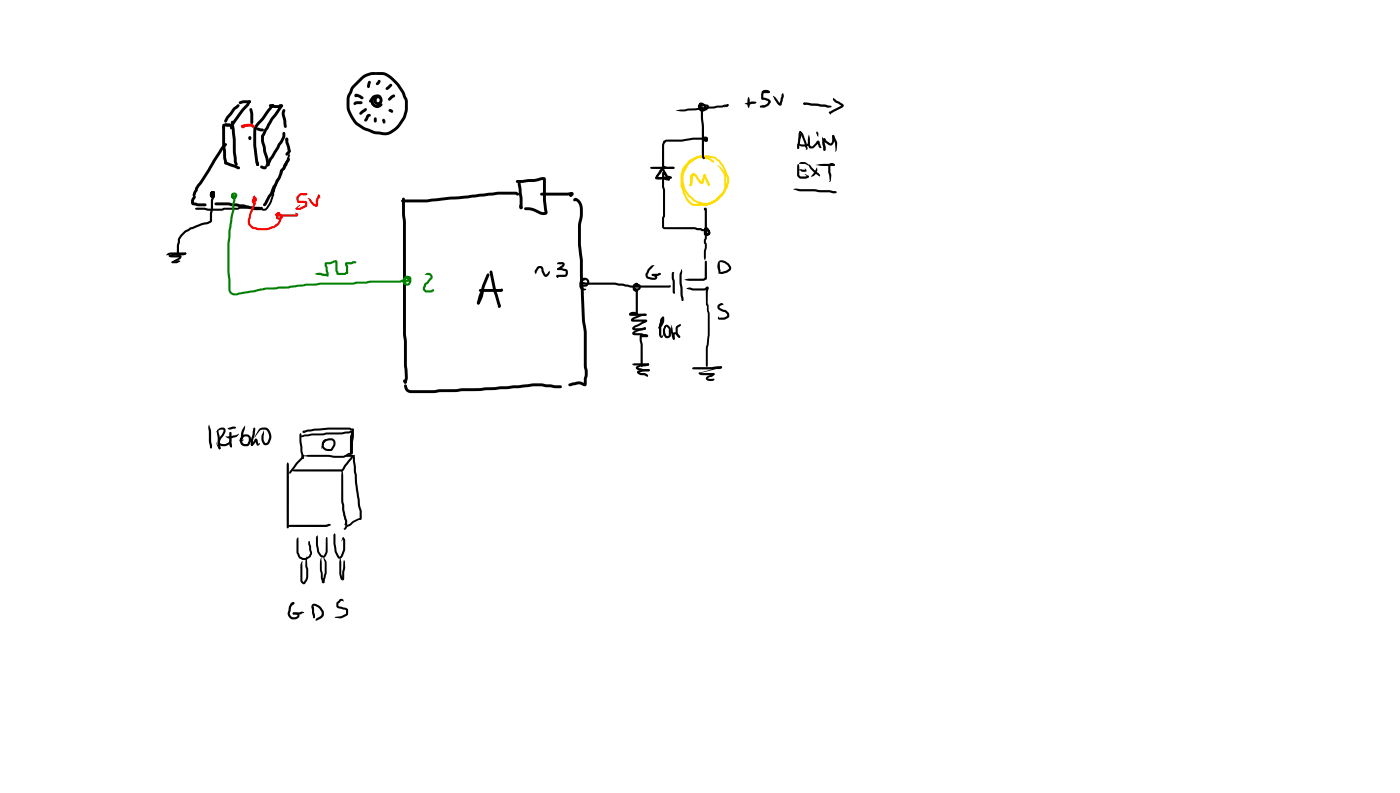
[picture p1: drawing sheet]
<svg xmlns="http://www.w3.org/2000/svg" width="337mm" height="190mm" viewBox="0 0 337 190" stroke-linecap="round" stroke-linejoin="round" font-family="sans-serif">
<g fill="#000">
<path d="M88.6 19.5h.5l.1 .3-.4 1.3a.54 .54 0 0 1-.6-.3 .54 .54 0 0 1 .1-.7zM86.2 19a4.8 4.8 0 0 1 4-1.7l.3 .1v.5l-.9 .1a4.2 4.2 0 0 0-2.9 1.5l-1.7 1.7-.9 2.1a6.7 6.7 0 0 0 5.1 7.8l1 .4 1.1 .1a2.89 2.89 0 0 0 2.8-.4 7.9 7.9 0 0 0 3.2-4.8v-2.2l-.7-1.8a10.5 10.5 0 0 0-4-4.2l-2.2-.3v-.5l.3-.1a4.3 4.3 0 0 1 3.9 1.4 8.3 8.3 0 0 1 2.9 4.3l.5 1v1.6a7.5 7.5 0 0 1-5 6.9l-1.8-.2a6.6 6.6 0 0 1-3.3-.9 7 7 0 0 1-3.7-10.1l.4-.7zM91 19.2l.4 .1 .1 .2-.4 .7a.45 .45 0 0 1-.4 .2 .45 .45 0 0 1-.4-.3zM53.6 29.8l1.7-.1 .3 .3-.3 .4h-1.3l.1-.2-.1 .3-.2 .1-.4-.3zM56.1 25.9l.9-.8h.5v.5l-1 .8-1.5 2.1-.5 .8-.3 .2-.2-.1-.1-.4 .4-.8zM53.5 30.4l.3-.1 .3 .3v4.3l.5 4.1-.2-.3-.3 .1h.5v.5a.56 .56 0 0 1-.7-.1 .56 .56 0 0 1-.1-.6l-.4-3.7zM54 38.9l.3-.1 2.3 .8 1 .5 .1 .2a.69 .69 0 0 1-1.2 .1l-2.4-.9-.2-.3zM54 34.5h.5v.5l-.9 1-3.1 5-2.9 4.4-.5 1.2a.41 .41 0 0 1-.4 .6 .41 .41 0 0 1-.3-.7l.6-1.5 3-4.4 3-5zM54.1 29.7h1.2l.3 .3a1.11 1.11 0 0 1-1.3 .4l-.3-.5zM59.6 24.2a.4 .4 0 0 1 .5-.1 .4 .4 0 0 1 .2 .3l-.1 .3-.3 .1 .2-.1-.2 .6-1.5 1.6-2.3 3.3-.2 .8-.3 .1a.98 .98 0 0 1 .1-1.5l2.4-3.4a3.5 3.5 0 0 0 1.4-1.8zM55.6 29.1h.5l.1 .9a33.3 33.3 0 0 1 .5 6.9l.4 2.2a.46 .46 0 0 1-.3 .8l-.2-.1-.4-.9-.2-2.4v-3l-.5-3.7zM57.4 24.5l1.5-.4a.55 .55 0 0 1 .6 0 .55 .55 0 0 1 .2 .6l-2 .3-.2-.1z"/>
<path d="M60.1 26.1l.4-.1 .4 1.2v2.3l-.4 .3-.3-.3zM65.1 25.2l.6-.2 .2 .4-.1 .2-.4 .1h.2l-2.1 2.9-1.9 2.2-.4 .3-.2-.1v-.5l1.9-2.2zM61.6 38.8l.2-.1 .4 .3v.8l-.3 .1-.3-.2zM61.3 30.4h.2a.69 .69 0 0 1 .1 1.1v3.6l.6 4a.41 .41 0 0 1 0 .6 .41 .41 0 0 1-.5 .1l-.3-.8-.5-4.1v-3.5zM61.7 30.7l.3-.1 1.1 .3 .4 .3-.4 .4-.7-.1-.7-.3zM61.7 39.2l.5 .1 .1 .2-.2 .3h-.4l-.1-.3zM62.6 39.8h.4l.6 .2-.1 .2 .3-.3 .3 .1a.62 .62 0 0 1-.3 .7 .62 .62 0 0 1-.8-.2l-.4-.2zM68 31.8h.5l.1 .2a2.75 2.75 0 0 1-.5 2l-3.5 5.8-.3 .2-.3-.1v-.5l.7-1.3 3.1-5.2zM64.7 25.1l.4-.1 1.8 .2a.64 .64 0 0 1 .7-.2 .64 .64 0 0 1 .4 .5l-2.3 3.2-2.3 4.1 .1 1.2 .5 2.3 .9 3.2-.2 .3-.5 .3-.4-.4 .2-.3 .4-.1-.2 .2-1-3.7a6.3 6.3 0 0 1-.4-3.3l2.3-4.2 2.3-3.1v.3l.3 .2-.7 .2h-1.2l-1.1-.3zM68 26.3h.5l.1 .2-.2 .8 .5 3.1-.3 .3-.4-.3-.5-2.8v-.6zM68.7 33.2l.2-.1 .4 .3v.8l.5 1.7a.49 .49 0 0 1-.2 .8l-.4-.3 .3-.4-.3 .3-.5-1.9zM85.1 24.7l.5-.4h1.2l.4 .4-.4 .3h-1.1l-.4 .3-.3-.4z"/>
<path d="M85.3 22.6a2.14 2.14 0 0 1 1.8 .6l.3 .3-.1 .2-.4 .1-1.3-.6 .3-.3-.1 .4h-.5zM86.5 27l1.1-1 .5 .1a.84 .84 0 0 1-.6 .9l-.8 .6-.3-.4zM88.2 27.6l.5-.2 .4 .1a.42 .42 0 0 1-.4 .6l-.2 .4a.76 .76 0 0 1-.9 .6l-.1-.2zM90 28.3l.2-.1 .4 .3v.6l-.4 .4-.3-.4zM89.6 23.2l.1-.1a.65 .65 0 0 1 .2 1.1v.6a.87 .87 0 0 0 1.5 .1h.5a.99 .99 0 0 1-1 1 1.57 1.57 0 0 1-1.5-.6 1.57 1.57 0 0 1-.1-1.7zM89.4 23.2a1.38 1.38 0 0 1 2.2-.1 1.38 1.38 0 0 1-.4 2.1 .96 .96 0 0 1-1.3-.9 .98 .98 0 0 1 .4-1.2 .98 .98 0 0 1 1.2 .2l-.1 .2-.8 .2v.7l.4 .1 .2-.3v-.4l-.2-.4h-.4l-.6 .2-1 1.1-.3-.4zM92 28.6a.56 .56 0 0 1 .6 .4 .56 .56 0 0 1-.3 .7l-.3-.4zM93.5 26.3l.5-.1a.61 .61 0 0 1 .4 .8l-.2 .1-.4-.2a.42 .42 0 0 1-.3-.6zM92.9 21l.8-.8h.5v.5l-1 .9-.4-.1-.1-.2zM93.4 23.6l.8-.7 .5-.2 .2 .1a.76 .76 0 0 1-.7 .9 .69 .69 0 0 1-.8 .4zM46.4 47.1l.3-.1 .4 .3-.5 .9v.5l-.1-.1 1.2 .3h1.6l.4 .3-.4 .4h-1.7l-1.1-.3a1.04 1.04 0 0 1-.4-1.7zM51.6 48.7l3.3-.1 3.8 .5 2.4 .7 1.8-.1a.44 .44 0 0 1 .2 .5 .44 .44 0 0 1-.6 .3h-1.5l-2.5-.7-3.6-.5h-3l-.4-.3z"/>
<path d="M69 38l.3-.1a.66 .66 0 0 1 .4 .6 .66 .66 0 0 1-.4 .6l-.8 1.5-.5 .6a5.9 5.9 0 0 1-1.2 2.7l-1.3 2.8-1.2 2.1a.9 .9 0 0 1-1 .7v-.5l1.6-2.6 .6-1.6 1.3-2.3 .6-1.7 .6-.5 1-2.1 .3 .4-.4-.4zM96.5 48l6.2-.1 17.1-1.8h4.3l.6 .3 .1 .2-.3 .4-.6-.3-4.2 .1-17.1 1.8h-5.8l-.3-.1zM96.7 47.6l.3-.1 .3 .3 .1 3.7 .2 1.9v26.9l.2 1.6v5.9l.2 2.9-.1 .8a.52 .52 0 0 1-.7 .6l-.1-.3 .2-1.1-.2-2.9v-5.8l-.2-1.7zM124.1 43.4l4.3-.4 2.4-.5 .4 .4v.8a28.4 28.4 0 0 0 .3 6.7 .86 .86 0 0 1 0 1 .86 .86 0 0 1-1.1 .3l-2.4-1-1.7-.2-.3-.4 .3-.3 1.4 .1 2.3 .9 1 .1-.1 .1-.1-.7a30.1 30.1 0 0 1-.3-7v-.2l.3 .1-2.1 .5-3.2 .2h-1.2l-.2-.1zM124.9 49.2h.5l.2 .6-.1 .4-.2 .1-.4-.3zM124.6 43.6h.5l.1 .7a20.6 20.6 0 0 1 .4 5.7l-.3 .3-.4-.4v-2.3l-.4-3.3zM129.9 46.4l6.8-.2a.63 .63 0 0 1 .9-.1 .63 .63 0 0 1 .1 .9l-.5 .3-.3-.1-.1-.2 .4-.5 .2 .3-1 .2h-6.2l-.3-.1zM137.9 47.8l.1-.1a1.61 1.61 0 0 1 1.9 1.5 10.1 10.1 0 0 1-.3 5v4.5l.5 3.7 .1 5.2 .4 9.3 .4 2.8 .1 8.3a6.2 6.2 0 0 1-.1 3.4v1.1l-.3 .3-1.4-.5-1.6 .3a.66 .66 0 0 1-1.1-.2l.3-.3 2-.5 .7 .1 1 .4-.3 .2 .3-2.5-.2-1.8-.1-8.2-.4-2.8-.4-9.4-.1-5.1-.5-3.8v-4.6a8.2 8.2 0 0 0 .1-5.3l-.7-.6h.2l-.4 .2-.2-.1zM115.8 69.5h.5l.1 .3-.3 1.4-.8 1.8-.3 .2-.3-.1-.1-.4 .8-1.6zM115.2 69.5l5.2-.1-.2 .2 .4-.3 .3 .4-.1 .2-.3 .2h-5l-.3-.1zM117.1 65.7l.5 .1 .1 .3-1.1 2.5-1.3 4.3-.3 .3-.4-.4 .4-1.6 1-2.8zM117.8 65.1l.2-.1 .4 .3 .9 4.4 1.1 3.6v.4l-.4 .3-.3-.4 .1-.2-1.2-3.6-.9-4.4z"/>
<path d="M97 91.3l.2-.1 .3 .1 .3 .5-.1 .3a.55 .55 0 0 1-.7-.2 .55 .55 0 0 1 0-.6zM97.2 92.4h.5l.4 1 .6 .3h5.6l1.3-.2h4.1l1.3-.2 4.4-.1 9.3-.7 3.5-.4h1.9l3.2 .4 1.4 .1 .4 .3-.4 .4h-1.2l-3.4-.5h-2l-3.3 .4-9.4 .7-4.3 .1-1.4 .2h-4.1l-1.2 .2h-5.5a1.58 1.58 0 0 1-1.6-1.1z"/>
<circle cx="53.8" cy="30.6" r=".37"/>
<circle cx="59.9" cy="24.5" r=".4"/>
<circle cx="60" cy="24.4" r=".35"/>
<circle cx="65.6" cy="25.6" r=".41"/>
<circle cx="65.6" cy="25.4" r=".35"/>
<circle cx="68.9" cy="33.4" r=".37"/>
<circle cx="125.3" cy="49.9" r=".35"/>
</g>
<g fill="#000">
<path d="M59.8 32.8l.3-.1a.48 .48 0 0 1 .3 .5 .48 .48 0 0 1-.3 .5 .52 .52 0 0 1-.3-.9z" fill-rule="evenodd"/>
<path d="M68.9 36.6h.5a.59 .59 0 0 1-.5 .8l-.3-.3z" fill-rule="evenodd"/>
<path d="M68.9 36.6l.3-.3 .5 .5-.5 .4-.4-.4z" fill-rule="evenodd"/>
<circle cx="60.1" cy="33.1" r=".35"/>
<circle cx="69.4" cy="36.6" r=".35"/>
</g>
<path d="M58 30.1l1.5-.4 1 .1a.73 .73 0 0 1 .6 .8l-.2 .1-.8-.3-1.7 .2 .2-.2v-.3l.2 .4a.44 .44 0 0 1-.7 .2 .44 .44 0 0 1-.1-.6z" fill="#f00"/>
<path d="M47.1 49.9l6.2 .2 .6-.2h3.3l.5-.2h4.6l.9 .4h.5l1.2-1.8 1.3-4.3 .9-1.6 1-2.8 .8-1.2 .4-1.2 .2-.1-.1 .2 .1-.2 .2 .1-.4 1.3-.8 1.3-1 2.7-.9 1.6-1.3 4.4-1.3 2-.9 .1-.8-.5h-4.6l-.5 .3h-3.3l-.6 .2a11.5 11.5 0 0 1-4.2-.2h-1.9l-.3-.3zM46.9 50.1l.2-.1 .1 .1-.1 .2zM50.7 46.1v-.1a.58 .58 0 0 1 1 .3l-.1 .7-.4 .3-.5-.1-.2-.5a.6 .6 0 0 1 .5-.8 .6 .6 0 0 1 .6 .6l-.4 .4v-.6l.1 .1h-.2v.4l.1-.5 .1 .1-.3 .2v.4l.3 .1-.1 .1 .2-.1-.2 1.1-.3 5.1-.9 .5-1.5 .3-2.6 1-1.2 .7-1.4 1.7-.3 1.4v2.3l-.3 .2-.1-.2h.2h-.3v-2.4l.3-1.5 .6-.9 .9-.9 1.4-.9 4.8-1.5 .2-4.9 .2-1.1a.39 .39 0 0 1 .5-.3 .39 .39 0 0 1 .3 .5 .66 .66 0 0 1-.8 .3 .66 .66 0 0 1-.4-.6zM40.1 61.1l1-.5h3.4l.3 .3-.2 .2h-3.5l-1.1 .3zM41.3 62.8l1.7-.3 .4 .3-1.1 .4h-.8h-.2zM40.6 61.2l1.1-.3h2.2l.5-.2-.1 .2 .3-.2 .2 .2-.2 .3-.5 .1h-2.3l-1 .3 .1-.3 .4 .1a3.9 3.9 0 0 1 2.3 .1 .86 .86 0 0 1-.6 .9l-.9 .5a.52 .52 0 0 1-.9 .1l1.8-1.1 .2-.3 .2 .2h-2.4l-.4-.2z" fill="#000"/>
<g fill="#f00">
<path d="M60.9 47.1l.2 .2v-.3l.3 .1-.1 1-.1-.4 .2 .1-.4 .6 .1 .1a.46 .46 0 0 1 .4 .3 .46 .46 0 0 1-.1 .5l-.9 1.9-.3 1.3a1.41 1.41 0 0 0 1 2.1l.9 .2h2l1.7-.5 .9-.7 .3-.5 .4-1.5h.3l.1 .8-.3 .9-.5 .7-1 .8-1.9 .5h-2l-1-.2a2.08 2.08 0 0 1-1.3-3.2l1.2-3 .1 .1-.3-.1-.3-.4 .4-.8a.42 .42 0 0 1 .4-.4 .42 .42 0 0 1 .4 .4 .57 .57 0 0 1-.5 .8 .57 .57 0 0 1-.5-.8z"/>
<path d="M66.2 51.4l.7-.1a.77 .77 0 0 1 1.1 .7 .77 .77 0 0 1-1 .7l-.6-.2v-.8a.54 .54 0 0 1 .2-.7 .54 .54 0 0 1 .7 .2l-.5 .4 .1-.4 .1 .2-.2 .1v.7h.4l.3-.1-.1-.3h-1l-.3-.3z"/>
<path d="M66.2 51.4l5.1 .2-.3-.3a.38 .38 0 0 1 .6 .1 .46 .46 0 0 1-.4 .7l-4.1-.1a.76 .76 0 0 1-.9-.6z"/>
<path d="M72.1 46.6l.3-.2h1.2l.3 .2-.3 .3h-1.6z"/>
<path d="M71.5 47l.8-.6h1.3l.3 .2-.3 .3-1.3 .1-.5 .4v.6a.42 .42 0 0 1 0 .8 1.32 1.32 0 0 1-.5-1.5z"/>
<path d="M71.6 48.3h1.8a.9 .9 0 0 1 .1 1.5l-1.2 .6-1.2-.1v-.3l1.1-.2 1.1-.5 .1-.6-.5 .1a1.16 1.16 0 0 1-1.4-.3z"/>
<path d="M71.4 49.7l.8-.5-.9 1.2-.2-.3z"/>
<path d="M73.8 47.6l.8 .2 1 1.1 .5 .3-.2 .1a2.9 2.9 0 0 1 .4-2.2l.2-.3h.3l.1 .3-.4 1v1a.58 .58 0 0 1-.4 .6 .58 .58 0 0 1-.7-.3z"/>
<path d="M76.5 46.8a.51 .51 0 0 1 .5 .8h-.2l-.3-.5z"/>
</g>
<g fill="#008000">
<path d="M55.9 46.3l.1 .2-.1 .2-.2-.2z"/>
<path d="M55.7 46.5l.2-.2 .1 .2 .2 .8 .3-.4-.2-.2-.2 .4 .3 .3-.3-.2a.39 .39 0 0 1 .7 .1 .39 .39 0 0 1-.4 .5l-.7-.3a.83 .83 0 0 1 .1-.9 .83 .83 0 0 1 .9-.3 .66 .66 0 0 1 .2 1.1l-.5 .4-.5-.1-.3-.4z"/>
<path d="M56.2 47l.2-.1 .2 .3v.9l-.2 1-.1 1.5-.9 4.8-.2 2.9v7.1l.2 4.2 .4 .7a2.21 2.21 0 0 0 1.9-.1l6.1-1.1 5.3-.3 4.4-.7h2.2l1.5-.2h7.7l.8-.2 2.3-.1 1-.2h7.1l.5-.2h1.7l-.2 .1-.4-.3-.2 .1-.2 .5 .2 .4 .5 .1 .3-.5v-.7l-.7-.1-.2 .9 .3 .3-.4-.1-.3-.4 .2-.9 .4-.4 .7 .1 .4 .3 .2 1a1.05 1.05 0 0 1-1.2 1 1.05 1.05 0 0 1-.9-1.2 1.05 1.05 0 0 1 1.3-.8l.4 .3a.43 .43 0 0 1 .1 .5 .43 .43 0 0 1-.3 .3h-1.6l-.6 .2h-7.1l-.9 .2-2.4 .1-.8 .2h-7.7l-1.5 .2h-2.1l-4.3 .7-5.4 .3-6.2 1.1a1.77 1.77 0 0 1-2.8-1.1v-2.5a31.7 31.7 0 0 1-.2-6.9l.2-4.9 .9-4.8v-1.5z"/>
<path d="M102.3 65.8l.8-.3a.98 .98 0 0 1 .7 1.6l-.8 1-.6 .4-.2 .9 .4 .3h1l.4-.2a.26 .26 0 0 1 .3 .2 .26 .26 0 0 1-.1 .3l-.2-.1 .1 .2-.4 .2h-1.3l-.7-.7-.1-.5 .4-.9 .6-.5 .9-1.1-.3-.5h-1.1z"/>
<path d="M104 69.6h.3v.3h-.3z"/>
<path d="M78.1 63.1l1.3-.1 .8-.4a.56 .56 0 0 1 .7-.1 .56 .56 0 0 1 .2 .6v1.8l.3 .8-.2-.1 1.7-.1 .2-.2a.27 .27 0 0 1 .5 .2 .27 .27 0 0 1-.3 .3l-.4 .3-1.9-.1-.4-1.1v-2l.1 .1h-.3a2.77 2.77 0 0 1-2 .5l.1-.1 .3 1.5a1.83 1.83 0 0 1 .1 1.6l-2.5-.4-.7-.3a2.79 2.79 0 0 1 2.3 0l.9 .2-.4 .2-.2-1.9-.3-.5z"/>
<path d="M83 63.1l1.5-.1 .4-.3h.5l.3 .3-.1 .2-1 .3h-1.3l.2-.2 .2 .8v1.5l-.3 .2-.2-.2v-1.5l-.3-.5z"/>
</g>
<g fill="#000">
<path d="M169.3 50l.4-.1 .2 .3v4.7l-.1-.1 .4 .2 .5 .7a.72 .72 0 0 1-.6 .8 .72 .72 0 0 1-.8-.7 .73 .73 0 0 1 .3-1.2 .73 .73 0 0 1 .9 .7l.1 1-.6 .4-.7-.3-.1-1a.36 .36 0 0 1 .4-.4 .36 .36 0 0 1 .3 .4v1.9l-.2 .6a.39 .39 0 0 1 0 .4 .39 .39 0 0 1-.4 .2l.1-3.1 .2 .1 .1-.1 .1 .8 .3-.2v-.4l-.3-.5 .1 .7 .1 .2 .3-.1-.9-.9v-4.7l.2 .1 .1-.1-.3 .3-.2-.3zM134 63.2l.3-.2h.9a.65 .65 0 0 1 .6 .6 .65 .65 0 0 1-.5 .6l-.7 .5a.44 .44 0 0 1-.7-.1l1.3-1.1h-1.3zM134 64.5l.9-.1 1.2 .3 .3 .2 .1 .4v.6l-.3 .5-2.1 .1v-.1l.2 .3-.2 .1a.4 .4 0 0 1-.4-.4 .4 .4 0 0 1 .4-.4h1.7l.2-.7-1-.4-1-.1zM140 67.8l7.8 .1 3.9 .7h9.2l-.1 .1a.25 .25 0 0 1 .3-.1 .25 .25 0 0 1 .1 .4 .25 .25 0 0 1-.3 .1h-9.3l-3.9-.7h-6.9l-.8-.3zM139.9 67.8h.3l.3 .3h-.5zM139.7 67.1l.6-.1 .4 .4-.3-.1-.3 .2 .1 .8h.7l.2-.7-.3-.3-.5-.1-.5 .7 .1 1.1 1.1 .5-.6 .3a1.11 1.11 0 0 1-1.1-1.1v-.9l.4-.6 .5-.5 .8 .1a1.1 1.1 0 0 1 .6 1.1 1.1 1.1 0 0 1-.9 1 1.05 1.05 0 0 1-1.1-.4 1.05 1.05 0 0 1 0-1.2zM151.3 75.2l.1-.1a1.45 1.45 0 0 1 1.9 .3 .55 .55 0 0 1-.8 0l-.8 .2-.1-.2h3.6l.2 .2-.2 .3h-3.6l-.4-.2zM152.3 68.3a.53 .53 0 0 1 .6-.4 .53 .53 0 0 1 .4 .6l-.2 .4-.3-.6 .2 .2-.3 .2v.7l.3 .1 .5-.4v-.4l-.4-.1-.4 .3-.1 .2-.1-.1 .7 .4 .1 .3v5.7l-.2 .2-.3-.2v-5.7l.1 .1-.4-.2a.8 .8 0 0 1-.3-1 .8 .8 0 0 1 .9-.5h.1a.82 .82 0 0 1 .9 .6 .82 .82 0 0 1-.4 .9l-.7 .4-.7-.1-.2-.9zM151.9 76.5l2.3-1a1.04 1.04 0 0 1 1.2 .1l-.2 .3-1 .1-2 .9-.1-.1h3a.42 .42 0 0 1 .5 .5 .42 .42 0 0 1-.6 .3l-2.6 1.4v-.2l1.6 .1 1-.3 .3 .3-.1 .2-1 .3h-1.5a.58 .58 0 0 1-.7-.4 .58 .58 0 0 1 .5-.7l2.6-1.3 .1 .3h-3a.43 .43 0 0 1-.5-.3 .43 .43 0 0 1 .2-.5zM154.9 78.7l.4 .1-.1 .3h-.4zM152.1 79.8l1.6-.8 1.5-.3a.64 .64 0 0 1-.9 .7l-.9 .2-1 .5 1.6-.1 1.3 .3a.38 .38 0 0 1 .5 .3 .38 .38 0 0 1-.3 .4h-1.4l.2-.1 .2 1.9v5.1l-.3 .2-.1-.3-.1 .1v-5.1l-.2-2 .2-.3h1.5l-.1 .3-1.4-.2-1.4-.1a.48 .48 0 0 1-.5-.2 .48 .48 0 0 1 0-.5zM156.7 65.9l1.4-.1 .4-.3 .3 .3-.8 .5h-1.1l-.2-.1z"/>
<path d="M155.9 64.5l.6-.6 .8-.2-1.1 1.3-.5 1.1 .1 .4 1 .2 .7-.1-.9-.6a.85 .85 0 0 1 1.3 .4l-.1 .6a1.39 1.39 0 0 1-1.5 .1l-.5-.1a.99 .99 0 0 1-.4-1.6zM159.2 76.1h.4a2.23 2.23 0 0 1-1.4 2.8l.1-.3a3.4 3.4 0 0 0 .9-2.5zM158.5 65.7h.3v.3l-.4-.1zM159.1 76.2l.3-.2a.45 .45 0 0 1 .2 .5 .45 .45 0 0 1-.3 .3l-.3 1.4v2.6l.7-.6-.4 .7a.48 .48 0 0 1-.6 .2 .48 .48 0 0 1-.2-.6l-.1-2.5 .3-1.3zM159.8 78.2l.6-.2 .8 .7 .1 1.6a.85 .85 0 0 1-.6 .9 .85 .85 0 0 1-1-.5 1.94 1.94 0 0 1 .1-2.2l.3-.3-.2 .7v1.1l.4 .7h.3l.2-.1v-1.6l-.5-.5-.5 .6-.1-.5zM161.3 77.9l.3 .9 .6 2.5-.2 .3-.4-.6-.3-1.1zM161.6 65.4a.26 .26 0 0 1 .4 0 .26 .26 0 0 1-.1 .4l-.1-.1 .1 .1 .1-.1v1.1l.2 .9 .1 2.7-.2 .2-.2-.1-.2-.3v-2.6l-.2-.9zM163.8 64.6l.2 .5a9.5 9.5 0 0 0 .1 3.9l.1 2.1a.99 .99 0 0 1-.1 1.2l-.2-.2-.3-1v-1.4a10.1 10.1 0 0 1 0-4.4zM164 71.4l.3 .7-.2 .2-.2-.2zM164.5 67.2l.9-.2 3.6-.1 .6-.2-.2 .2v-4l.1-.2h.4l-.1 4.4-.8 .4h-3.6zM165 69.3l.7-.2a8.7 8.7 0 0 0 3.6 .2l.5-.2-.1 .1a.41 .41 0 0 1 .6-.3 .41 .41 0 0 1 0 .7l-.2 3.6-.2 .2-.2-.2v-3.2l.2-.8 .1 .1 .2-.1-.2 .3-.7 .3a7.7 7.7 0 0 1-4.3-.5zM169.3 58.2h.3a1.26 1.26 0 0 1 .3 1.4l-.2 .8v1.6l-.3 .5a6.3 6.3 0 0 1 0-3.4z"/>
<path d="M170.1 72.8l.5 2.5v5.2l-.5 3.1v4.3l-.2 .2-.2-.2v-4.3l.4-3.1 .1-5.1a3.6 3.6 0 0 1-.1-2.6zM172.9 62.6a2.35 2.35 0 0 1 2.5 .9l.4 .8-.3 .7-.8 .5-.9 .3-1-.1v-.3l1.7-.3 .8-.7-.5-.8-.7-.4-1.1-.3 .2 2.3-.4 .1zM172.7 62.8l.4 1.8a.42 .42 0 0 1 .1 .5 .42 .42 0 0 1-.4 .2l-.1-.1a2.99 2.99 0 0 1-.1-2.1zM172.6 73.2a.73 .73 0 0 1 1.2-.2l.1 .3-.7 .2-.2 .4 1.5 .6 .7 .6 .1 .5-.1 .6-1.1 .6-1.4-.1-.1-.2 .1-.5 .2 .4 1.2-.1 .7-.4v-.4l-.5-.5-1.3-.5a.82 .82 0 0 1-.4-1.3zM152.1 87.3l.2 .1 .2-.1h3.3l.3 .2-.3 .3h-3.3l-.4-.2zM154.1 87.7l.2 .1 .1 .3h-.2zM153 88.1l.9-.5 2.1-.2a.71 .71 0 0 1-1 .6h-.9l-.8 .4v-.1l1.4 .4h1.3l.1 .1v.3l-1.5 .1-.6-.2a.78 .78 0 0 1-1.1-.9zM153.3 89.1l1.4-.4a1.4 1.4 0 0 1 1.5 .2 1.41 1.41 0 0 1-1.4 .3l-1.2 .3v-.2l.5 .3 1.2 .1 .4 .3 .1 .4-1.6-.3a.78 .78 0 0 1-1-.9zM161.9 79.9h.9l.7 .8v.4h-.4l-.6-.8h-.4l.1-.1v1.2l-.1 .1h-.3l-.1-1.3zM162.6 78.4l.7-.5a.22 .22 0 0 1 .3 0 .22 .22 0 0 1 0 .3l-.1-.1 .1 .1-.7 .6v1.2l.6 .9-.2 .3-.6-.6-.3-.5v-1.3zM166.5 88.3l4.5-.1 1.7-.2a.51 .51 0 0 1 .6-.1 .51 .51 0 0 1 .2 .5l-2.5 .3h-4.3l-.3-.2zM166.4 88.5h.3z"/>
<path d="M168.1 89.5l.2 .1h3.2l.3 .3-.3 .2h-2.8l-.7-.3-.1-.1zM169.8 90.6l1.3-.6a.4 .4 0 0 1 .3-.3 .4 .4 0 0 1 .4 .2 1.8 1.8 0 0 1-1.5 .8l-.2 .2h1.4l.3 .3-.4 .3h-.9a.61 .61 0 0 1-.7-.2 .61 .61 0 0 1 0-.7zM168 89.5l5.2-1.4-.1 .1 .2-.2 .3 .2a1.47 1.47 0 0 1-1.6 .5l-3.3 .8-.5 .3zM50.2 102a7 7 0 0 1 .6 4.1v.2a1.38 1.38 0 0 1-.1 1.5l-.2-.1a11.8 11.8 0 0 1-.3-4.3l-.1-.7zM52.4 103.1a.98 .98 0 0 1 1-.5 .98 .98 0 0 1 .8 .7l-.2 .8-1.1 1.8 .1 .6a1.77 1.77 0 0 0 1.9-.2l.3-.4v-1.9l.2-.2 .2 .2v1.5a1.78 1.78 0 0 1-1.3 1.6 1.78 1.78 0 0 1-2-.7l.3-.9 1.1-1.8-.1-.5a2.06 2.06 0 0 0-1.7 .7zM52.3 103.2l.5 1.7v1.8l.3 .9-.3 .3-.2-.2-.3-1-.1-2.7zM52.1 106.3l.9 1.4-.1 .2-.4-.2-.4-.8zM52.7 107.5l.3 .2-.1 .2-.3-.2zM54.2 104.8h1.3l1.9-.6-.5 .7-1.3 .4h-.8zM54.7 103l1.3-.5h.4l.3 .2-.4 .2 .1 .1-1.1 .2zM55.5 106.3a.71 .71 0 0 1 .3 .9l-.2 .2-.2-.1zM55.5 107.1l.3 .1-.1 .2-.3-.1z"/>
<path d="M55.2 103.8h.2l.2 .2 .2 3.3-.2 .2-.3-.2-.2-.6zM56.3 102.7l.3-.1 .1 .2-.4 .1zM58.9 102.3l-.6 3.9 .3 .4 .8 .1 .4-.8-.1-.8-.3-.2h-.5l-.9 .9h-.2l.8-.2-.6 .4a.35 .35 0 0 1-.5-.2 .35 .35 0 0 1 .3-.5l.8-.9 1.2 .1a1.67 1.67 0 0 1 0 2.6 1.47 1.47 0 0 1-2-.5l-.1-.8 .3-1.9zM61.3 105.5a.62 .62 0 0 1 .6 .1 .62 .62 0 0 1 .1 .7l.2 .5-.2-.1 .4-.3a.38 .38 0 0 1-.2 .6 .38 .38 0 0 1-.5-.3l-.3-.9 .3-.1-.9 1.3-.2 .1-.3-.2zM60.4 106.7l.3-.1v.4l-.3 .1zM60.8 102.9l.2-.1a.28 .28 0 0 1 .3 0 .28 .28 0 0 1 .1 .4l-.6 2.7v1l-.3 .2-.2-.2v-1l.6-2.8 .2-.2zM62.3 103.1l.6-.3 1-.1a2.29 2.29 0 0 1 1.2 3l-.3 .6a.93 .93 0 0 1-1.6 .3 2.67 2.67 0 0 1 0-2.8l.1-.4 .2 .7a2.65 2.65 0 0 0 .2 2.3l.5-.1 .4-.8a1.97 1.97 0 0 0-.8-2.3l-1.2 .2-1.4 1.7zM69.2 111.1l.1 .1-.1 .2-.2-.2zM69.2 111.1a2.72 2.72 0 0 1 .2 2.2v13.4l-.2 .2-.3-.2v-13.4a2.72 2.72 0 0 1 .3-2.2zM72.7 109.4a.25 .25 0 0 1 .4-.2 .25 .25 0 0 1 0 .4l-.3 .5-3.1 3.7a.52 .52 0 0 1 .2-.9zM69.7 113.5l.1 .1-.1 .2-.1-.2zM69.6 113.6l.3-.1-.1 .2z"/>
<path d="M70.1 113l1.1-.2h8.5h2.5l.2 .2-.2 .3h-11zM72.2 104.7l1-.3 1.7-.3 4.8-.2a7.5 7.5 0 0 0 3.3-.2l1.5-.3 .3 .3-.2 1.4v3.9l-.2 .3h-.9l-.4-.1 1.2-.4-.2 .1v-3.8l.3-1.3 .1 .1-1.4 .3a7.5 7.5 0 0 1-3.4 .2l-4.7 .2-2.6 .4-.2 .3zM72.1 104.2l.2-.1 .2 .4 .4 5.5 .1 .1-.1 .2-.4-.3-.3-1.5-.2-2.5zM72.3 104.1l.2 .3-.3-.2zM72.8 109.2a.85 .85 0 0 1 .1 1.1l-.2-.2 .1-.2zM73.1 109.5a26.4 26.4 0 0 1 7.2 0h2.4a2.86 2.86 0 0 1 2.4 0 2.29 2.29 0 0 1-1.9 .3l-.6 .2h-1.6a32.6 32.6 0 0 0-7-.3zM72.8 103.6l2.6-.6 3.5-.3h5.1l.5 .2a.35 .35 0 0 1 .4 .1 .35 .35 0 0 1 .1 .4h-.6l-.5-.2h-5l-3.2 .3-2.4 .4h-.2v-.2l.3 .2-.4 .1-.3-.2zM77.7 105.7l.5-.2h.4l-.3 .2a1.69 1.69 0 0 0-.5 1.5l.7 .6h1l.6-1v-.7l-.4-.3-1.2 .2-.7 .6-.4 1.2-.1-.3a2.08 2.08 0 0 1 2.4-2.2l.4 .1a1.22 1.22 0 0 1 .5 1.4l-.8 1.5a2.01 2.01 0 0 1-2.3-.6 1.78 1.78 0 0 1 .2-2zM82.2 113l.3 .9a35 35 0 0 0 .2 7.4l.1 1.2 .6 2.5 .1 1a.31 .31 0 0 1-.4 .3 .31 .31 0 0 1-.2-.5l.2 .1-.2 .1v-.9l-.6-2.4-.1-1.4a42.1 42.1 0 0 1-.1-8zM84.6 109.4h.4v.3l-1.9 2.4a1.67 1.67 0 0 1-1 1.2l-.1-.1 .8-1.5zM84.7 103h.1l.3 .2v1.7l-.2 1.2-.1 2.8-.3 .3-.2-.2 .2-.1-.1-2.8zM85 109.4l.3-.1 .5 6.7 .7 5.3a6.4 6.4 0 0 1 .4 3.5l-1.8 .7-.8 .7-.9 .5a.41 .41 0 0 1-.3 .5 .41 .41 0 0 1-.5-.2l.1-.2 .2 .1-.1-.1 .4-.6 .9-.4 .7-.6 1.3-.6 .5-.1-.1 .1v-1.8l-.5-1.5-.7-5.3-.5-5.4z"/>
<path d="M69.2 126.3l.7-.2h8.4l.8-.3 .5 .3-1.3 .5h-7.6a1.53 1.53 0 0 1-1.5-.3zM71.5 129.2l.3-.1v3.6l.5 1.1 .5 .2h.7l.8-.5 .3-.7-.5-2.2 .2-.6 .5 1.2v.9a1.05 1.05 0 0 1 0 1.4l-.3 .4-.9 .6h-.9l-.9-.5-.5-1.3v-3zM72.7 134.7v4.8l.3 .4 .1-.1a2.28 2.28 0 0 0 .5-1.8v-1.3l-.2-.8 .1-1.7 .2-.5 .4 4.3a2.77 2.77 0 0 1-.9 2.3l-.5-.1-.5-.7v-3.7zM74.2 130l.3 .2-.3 .2zM76.1 128.8l.3-.1v2.2l.3 1.4 .6 1 .5 .2 .5-.9v-3.3l.2-.2 .2 .2 .1 2.9a2.4 2.4 0 0 1-.9 1.8l-.9-.3-.7-1.1-.3-1.8v-1.7zM77.3 133.8l.1 3 .4 2.8v.2h-.2l.5-2.2v-2.5l-.3-1.1 .7 1v2.6l-.4 2.1a.38 .38 0 0 1-.5 .4 .38 .38 0 0 1-.2-.5l-.3-.7-.2-2.7 .1-1.7zM78.4 129.1l.3 .1-.3 .2zM80.3 128.3l.2-.1 .1 .4v2l.3 1.8 .7 1.4 .4-.4 .5-1.3v-2.3l-.2-.6 .3-.1 .3 .4 .1 2.5-.5 1.3a.8 .8 0 0 1-.5 .8 .8 .8 0 0 1-1-.4l-.5-1.2-.3-1.7v-2.2zM80.3 128.3l.2-.1 .2 .2zM81.8 134l.2 .9v2.9l.4 1.1-.1 .1 .3-4.3 .1-.1 .2 .1 .1 1.6-.2 1.2-.1 1.5a.47 .47 0 0 1-.5 .4 .47 .47 0 0 1-.4-.5 12.9 12.9 0 0 1 0-4.9zM82.4 129.1l.3 .1-.5 .8zM70 144.9a.42 .42 0 0 1 .4-.4 .42 .42 0 0 1 .4 .5 .42 .42 0 0 1-.4 .4l-.1 .1 .1-.6 .1 .2-.6 .9-.1 1.7 .5 .6 .8-.1 .4-.2v-.2l-.9-.2-.3-.2 .3-.3h.6a.82 .82 0 0 1 .8 .9 .82 .82 0 0 1-.9 .8 1.46 1.46 0 0 1-1.9-1.6l.3-1.5z"/>
<path d="M70.4 147.2l2.1-.3 .6 .2-1.2 .5h-1.3l-.2-.1zM75 145.3l.5 .7 .2 2a.29 .29 0 0 1-.1 .5 .29 .29 0 0 1-.4-.4l-.2-.9zM75.1 145.2l.1-.1a2.52 2.52 0 0 1 2.5 1.5l.2 .5-.2 1-.6 .5-1.1 .5-.2-.1 .2-.3 1.3-.9v-.7l-.6-1-.9-.5a.37 .37 0 0 0-.4-.1 .37 .37 0 0 0-.2 .4l.5 1.9v.5l-.2 .2-.2-.2v-.7l-.5-1.7zM81 144.6l.4-.2a.7 .7 0 0 1 1.1-.4v.6l-.5-.2-.6 .6-.1 .6 1.2 .3a1.07 1.07 0 0 1 1.2 .7v.9l-.3 .4-1.4 .6-1.5-.1 .2-.2 1.3-.2 1.2-.6v-.8l-1.2-.4a1 1 0 0 1-1.1-.4 1 1 0 0 1 .1-1.2z"/>
<circle cx="158.6" cy="65.9" r=".24"/>
<circle cx="169.9" cy="73.2" r=".2"/>
<circle cx="155.6" cy="90.3" r=".19"/>
<circle cx="155.8" cy="87.5" r=".25"/>
</g>
<g fill="#fd0">
<path d="M166.2 41.7a4.3 4.3 0 0 1 .2 2.5l-.2 .5-.4-.1 .1-.8a2.91 2.91 0 0 1 .3-2.1z"/>
<path d="M166.4 41.6l.4-.1 .7 .5 .6 1 .7 .8h-.2l.3-1.2a.5 .5 0 0 1 .2-.6 .5 .5 0 0 1 .6-.1l.9 2.1a.31 .31 0 0 1 0 .5 .31 .31 0 0 1-.5-.1l-.9-2.2 .3 .1-.1 .6a1.4 1.4 0 0 1-.7 1.4 4 4 0 0 1-1.6-1.9l-.5-.4 .3-.2-.5 1.4v1l-.4 .5a.61 .61 0 0 1-.1-.9l.1-.7z"/>
<path d="M165.6 38.5a4.1 4.1 0 0 1 3.9-.8l.9 .1 .9 .6a.4 .4 0 0 1 .4 .3 .4 .4 0 0 1-.2 .5l-1.2-.9-1.1-.3a3.7 3.7 0 0 0-3.2 .8l-.4 .5a4 4 0 0 0-1.5 2.8v2.3l.5 1.6a6.1 6.1 0 0 0 1.6 2.7l.6 .2a7.1 7.1 0 0 0 7.7-4.1l.3-1.4a8.7 8.7 0 0 0-1.2-3.4l-.8-1.1-.5-.3a1.98 1.98 0 0 0-1.7-.7 3.7 3.7 0 0 0-3.8 .7l-1.3 1.1-.9 1.6-.3 1.1v1.4l.6 1.8 .9 1.3 1.1 1 1.1 .6 1.1 .2h1.4l1.3-.6 1.8-1.8 .5-.9-.1-3.3-1.6-2.4a.69 .69 0 0 1 .9 .5l.9 1.1 .3 .6 .1 3.6-.6 1.1-1.6 1.7-1.5 .8-1.9 .1-1.1-.3-1.3-.6-1.1-1.1-.9-1.2-.5-1.3a6.1 6.1 0 0 1 0-3.4l.4-.7a3.7 3.7 0 0 1 1.6-2 4.5 4.5 0 0 1 4.1-1.3l.5 .1a2.3 2.3 0 0 1 1.9 .8l.5 .4a9.9 9.9 0 0 1 2 3.6l.2 1.4-.3 1.1a7.3 7.3 0 0 1-8.1 4.8l-.7-.2a5.2 5.2 0 0 1-2.1-3.1l-.1-.4a5.9 5.9 0 0 1-.4-3.7l.2-.6a3.6 3.6 0 0 1 1.4-2.4z"/>
<circle cx="166" cy="44.5" r=".27"/>
</g>
<g fill="#000">
<path d="M159.5 33.9l.1-.1a.27 .27 0 0 1 .4 .1 .27 .27 0 0 1-.1 .4h-.2l.2-.2-.3 .8 .1 5.5-.3 .3-.2-.3 .2-.1-.3 .1v-5.5zM162.4 26.5l3.1-.4 8-.7 1.1-.3a.31 .31 0 0 1 .3-.1 .31 .31 0 0 1 .2 .4l-1.5 .4-8.1 .8a4.6 4.6 0 0 1-2.6 0zM168.7 25.1h.1a6.4 6.4 0 0 1 .2 3.3l.2 2v7.1l.2 .5-.2 .3-.4-.4-.1-.4v-6.5a22 22 0 0 1-.1-5.6zM168.2 24.7a1.13 1.13 0 0 1 1.4 .6 1.13 1.13 0 0 1-.5 1.5 1.11 1.11 0 0 1-1.1-.6 1.11 1.11 0 0 1 0-1.2l.4-.1 .6 .2-.7 .4 .3 .8h.5l.1-.5-.2-.5-.6-.1 .1-.1 .1 .6 .5 .3h.5l.3-.4a1.36 1.36 0 0 0-1.5 0l-.1-.1a1.53 1.53 0 0 1 2-.2l.1 .4-.2 .4-.5 .4h-.6l-1-.6-.1-.8zM169.2 37.7l.2 .4-.2 .2-.1-.2zM169 33.1l.2-.1 .2 .1-.2 .2zM169 33.1l.2-.1 .6 .5-.1 .1v-.4v.1a.3 .3 0 0 1-.4-.1 .3 .3 0 0 1 .1-.4 .63 .63 0 0 1 .8 .5 .63 .63 0 0 1-.4 .7l-.7-.4zM159.7 33.8l.5-.3h3.6l2.7-.4h3.1a.52 .52 0 0 1 .6 .3 .52 .52 0 0 1-.4 .7 .52 .52 0 0 1-.6-.5l.1-.7a.48 .48 0 0 1 .4 .2 .48 .48 0 0 1 0 .6v-.3l.1 .2h-3.2l-2.7 .4h-3.7a.31 .31 0 0 1-.3 .2 .31 .31 0 0 1-.3-.2zM174.1 25.7l.6-.3 .3-.4a.49 .49 0 0 1-.1 .6 .49 .49 0 0 1-.6 .1zM179 24.9l1.7-.5 1.2 .2-.3 .3-1.7 .3zM180 23.2v.1a3.3 3.3 0 0 1 0 2.7 3.2 3.2 0 0 1 0-2.8zM182.7 25.6l.2-.2 .1 .2-.1 .2z"/>
<path d="M182.7 25.5l1-.2-.8 .5-.2-.2zM183.2 21.9l1.6-.1 .3 .3-.3 .3h-1.4v-.2l-.2 .2-.1-.2zM183.4 21.8l.3-.2a1.23 1.23 0 0 1 1.4 .4l-.3 .4-.3-.3 .1 .2-.8-.1-.3 .5v.9l-.1-.1h.6l.9 .4a.72 .72 0 0 1 0 1.2l-1.1 .7h-1l-.1-.4 1.1-.1 .6-.4 .4-.5v.1l-.3-.3-1.3-.2a.58 .58 0 0 1-.2-.8v-.7zM185.8 23l.8 .6 1 1.3-.2 .1 .5-2.3 .4-.3 .1 .8-.3 1.2a.85 .85 0 0 1-.6 1l-.7-.6zM191.6 34.7l.5-.1 1.8 .1 .4-.3 .1-.4h.1a1.12 1.12 0 0 1-.6 1.2 2.79 2.79 0 0 1-2.3-.5zM192.2 31.6l.1-.1a.54 .54 0 0 1 0 .8l-.2 3.3-.2 .2-.3-.2zM191.9 39.4a1.59 1.59 0 0 1 .2 1.5v1.2l.3 .3h1.2l.6-.2 .3 .2a2.21 2.21 0 0 1-2.2 .5l-.6-.6-.1-1a2.41 2.41 0 0 1 .3-1.9zM192.2 39.1l.5-.2 1.1 .2 .9 .5 .5 .6 1.9 1.8a.19 .19 0 0 1 .1 .2 .19 .19 0 0 1-.3 .1l-1.1-.8-1-.9-.5-.9-.9-.3h-1.3zM192.2 31.5h.3l.6 .7 .8 2.2 .2 1.1a.27 .27 0 0 1 0 .4 .27 .27 0 0 1-.4-.1l.2-.1zM192.5 32l.3-.1-.7 3.2a.43 .43 0 0 1 0 .4 .43 .43 0 0 1-.4 .2l-.1-.6 .3-1.7zM193.2 24.7l.9-.1 4.3 .5 1.3 .3 .2 .2-.2 .2-.7 .1-2.5-.5h-1.4l-1.7-.2-.2-.1zM193.2 24.7h.1a.25 .25 0 0 1 .4 0 .25 .25 0 0 1-.1 .4h.2h-.6z"/>
<path d="M194.4 32.4l.3 .9v1.5l.2 .5-.1-.1h.5l.7-.7a.8 .8 0 0 1 .9-.7l.6 1.6-.2 .2-.4-.2-.4-1.2h.2l-.8 1.1a.87 .87 0 0 1-1.5 0v-.1a3.4 3.4 0 0 1 0-2.8zM196.1 39.6l1.3-.2h3l.3 .2-.2 .3h-2zM196.3 31.6l.4 .2v.7a.18 .18 0 0 1 .1 .3 .18 .18 0 0 1-.3 0 .18 .18 0 0 1-.1-.2l-.2-.6zM197.7 32.8l.5 1 .1 1a1.15 1.15 0 0 1-.1 1.4l-.3-.2-.2-1.3zM197.9 33.3l.4-.1 .4 .7 1 .6 .3-.6 .1-1.3 .2-.1 .2 .2v1.5l-.6 .8-.7-.2-.8-.5-.4-.7h.2v.7l.2 .8v.9l-.2 .2-.3-.2v-1.1a1.54 1.54 0 0 1 0-1.6zM199.2 39.5l.1-.1a.9 .9 0 0 1 1.4 .2l-.3 .3-.2-.2 .1 .1-.4-.2-.3 .2v1.6l.3 .7-.2 1.4-.3 .2-.1-1.6-.2-.8zM200.2 23.7l.2-.1 .1 .2-.1 .1zM200.1 32.5l.4 .1 .7 1.6-.1 1.8-.2 .4-.2-2-.6-1.6zM200.2 23.8l.2-.2 1.5 .9a1.11 1.11 0 0 1 .9 1l-2.9 1.7-.4 .1 .1-.3a.23 .23 0 0 1 .2 .2 .23 .23 0 0 1-.3 .2 .4 .4 0 0 1-.2-.5 .4 .4 0 0 1 .5-.2l2.5-1.4v.1l-1.6-.9zM200.3 23.7h.3l-.2 .2zM156.5 40.1h5.4l.3 .2-.3 .3h-3.7a2.32 2.32 0 0 1-1.9-.3zM156.3 40.3l.1-.1 .2 .1-.2 .2z"/>
<path d="M159 40.3l.3-.1 .2 .2 1.3 2.2a.44 .44 0 0 1 0 .8l-1.4-2.1-.3-.7 .3-.2-1.4 2.5-.4 .1v-.3zM157.8 42.6l.8-.1 2.2 .4 .2 .2a.9 .9 0 0 1-1.1 .1l-1.3-.4h-.5l.1-.1 1.4-.3 1.8 .1v.3l-.1 .1h-1.7l-.9 .2-.8-.1zM159.3 41.3a.42 .42 0 0 1 .6 .4l.5 .5 .4 .1a.52 .52 0 0 1 .6 .5l-1.2-.3-.8-.9 .2 .1v3.1l.3 .8v6.3l-.3 .5v2.1l7.3 .1 1.6 .2 .3 .2 1.3 .1 .2 .2-.2 .2h-1.3l-.4-.2-1.5-.2h-7.2l-.4-.3-.2-2.4 .3-.5v-6.2l-.2-.8-.1-1.7zM159.5 40l.2-.2 .7 .3h1.5l.3 .2-.3 .3-1.5-.1-.6-.2-2 2.8a.77 .77 0 0 1 .2-1.3zM190.7 45.4l.8-.1 7.9 .4 1.5 .2-.1 .3 .1-.3 .2 .2-.2 .3h-.7l-.8-.2h-2.3l-1.3-.2h-3.4zM191.9 40.8l.7-.1 1 .1v.1l-.2-.3h.3a.34 .34 0 0 1 .2 .4 .34 .34 0 0 1-.3 .3l-.8-.1zM193.5 41.8l.9 .5v.3h-.4zM196.3 40.3h.1a1.73 1.73 0 0 1-.8 2l-.7 .1 .8-.9zM129.2 64.1l.2-.1a.99 .99 0 0 1 1 .1 .99 .99 0 0 1 .3 1l.5 .9 .8-.9a1.04 1.04 0 0 1-1 1.4l-.7-1.1-.3-1h-.4l-.7 1.3-.1 .1-.2-.1v-.7z"/>
<circle cx="200.3" cy="32.7" r=".25"/>
</g>
</svg>
